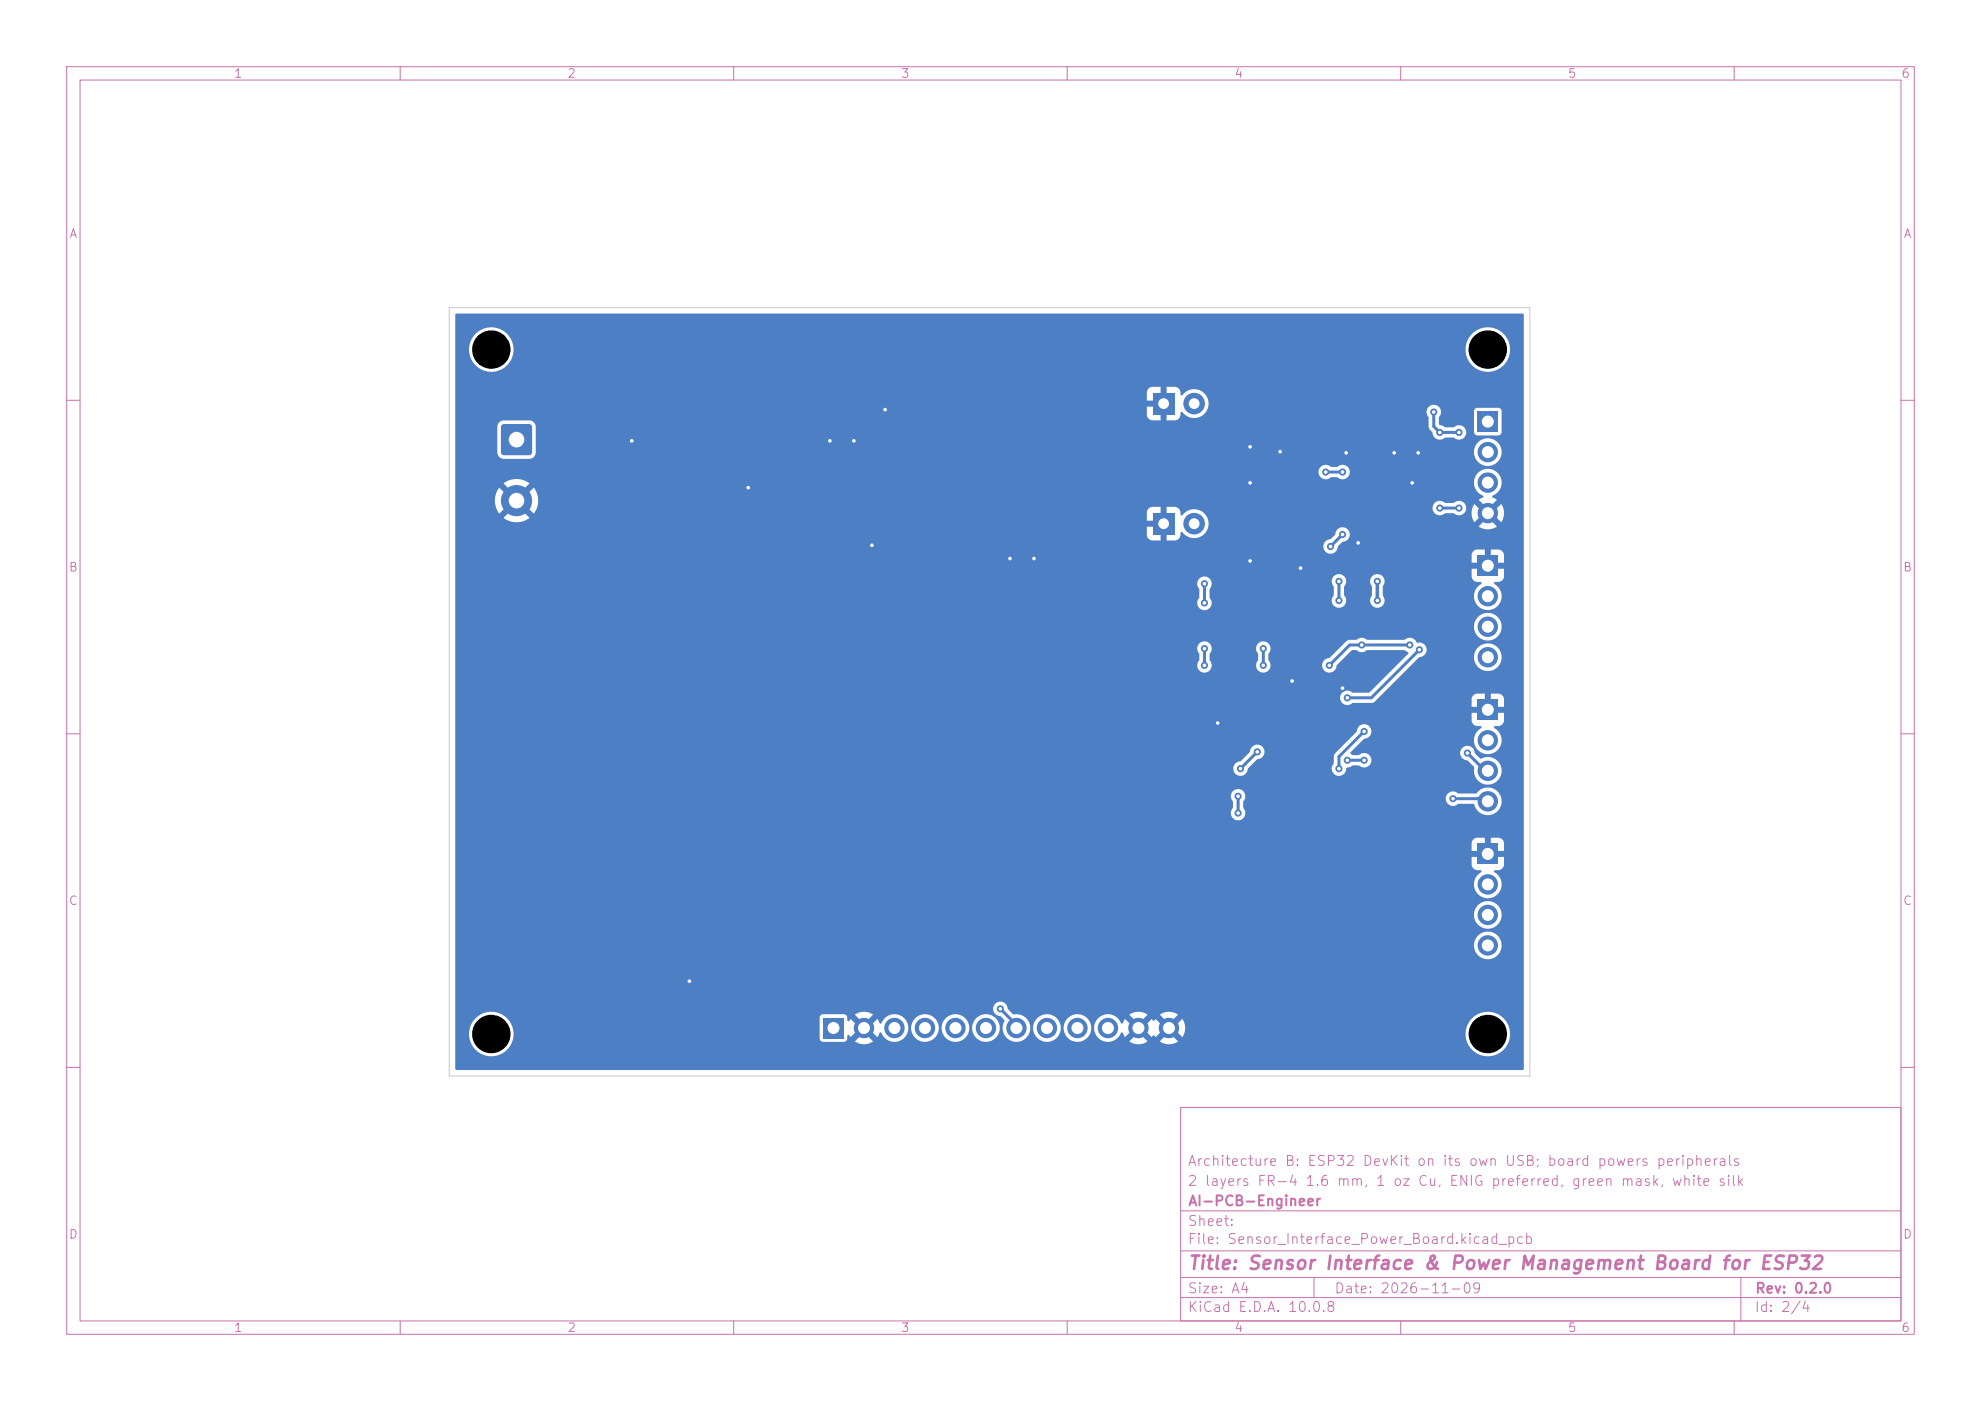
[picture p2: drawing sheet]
<svg xmlns="http://www.w3.org/2000/svg" width="297mm" height="210mm" viewBox="0 0 297 210" stroke-linecap="round" stroke-linejoin="round" font-family="sans-serif">
<defs><g id="words">
<text font-size="2" fill="#c872ab" x="178" y="190.8">Title: Sensor Interface &amp; Power Management Board for ESP32</text>
<g font-size="1.5" fill="#c872ab">
<text x="178" y="178.1">2 layers FR-4 1.6 mm, 1 oz Cu, ENIG preferred, green mask, white silk</text>
<text x="178" y="175.1">Architecture B: ESP32 DevKit on its own USB; board powers peripherals</text>
<text x="178" y="184.1">Sheet:</text>
<text x="178" y="181.1">AI-PCB-Engineer</text>
<text x="178" y="186.8">File: Sensor_Interface_Power_Board.kicad_pcb</text>
<text x="178" y="197">KiCad E.D.A. 10.0.8</text>
<text x="178" y="194.2">Size: A4</text>
<text x="200" y="194.2">Date: 2026-11-09</text>
<text x="263" y="197">Id: 2/4</text>
<text x="263" y="194.2">Rev: 0.2.0</text>
</g>
<g font-size="1.3" fill="#c872ab">
<text x="35" y="12">1</text>
<text x="85" y="12">2</text>
<text x="135" y="12">3</text>
<text x="185" y="12">4</text>
<text x="235" y="12">5</text>
<text x="285" y="12">6</text>
<text x="10.3" y="36">A</text>
<text x="285.3" y="36">A</text>
<text x="10.2" y="86">B</text>
<text x="285.2" y="86">B</text>
<text x="10.2" y="136">C</text>
<text x="285.2" y="136">C</text>
<text x="10.2" y="186">D</text>
<text x="285.2" y="186">D</text>
<text x="35" y="200">1</text>
<text x="85" y="200">2</text>
<text x="135" y="200">3</text>
<text x="185" y="200">4</text>
<text x="235" y="200">5</text>
<text x="285" y="200">6</text>
</g>
</g></defs>
<g fill="none" stroke="#c872ab" stroke-width=".15">
<path d="M10 10h277v190h-277zM12 12h273v186h-273zM60 10v2M110 10v2M160 10v2M210 10v2M260 10v2M10 60h2M285 60h2M10 110h2M285 110h2M10 160h2"/>
<path d="M177 166h108v32h-108zM285 160h2M60 198v2M110 198v2M160 198v2M177 194.5h108M177 191.5h108M177 187.5h108M177 181.5h108M197 191.5v3M210 198v2M260 198v2"/>
<path d="M261 191.5v6.5"/>
</g>
<g fill="#4d7fc4">
<path d="M123.4 152.6h3.1v3h-3.1z"/>
<path d="M221.5 83.3h3.1v3h-3.1z"/>
<path d="M221.5 61.7h3.1v3h-3.1z"/>
<path d="M75.2 63.7l.4-.1h3.7a.45 .45 0 0 1 .5 .4v3.8a.45 .45 0 0 1-.5 .4h-3.7a.45 .45 0 0 1-.5-.4v-3.8z"/>
<path d="M221.5 104.9h3.1v3h-3.1z"/>
<path d="M172.8 76.9h3.3v3.2h-3.3z"/>
<path d="M172.8 58.9h3.3v3.2h-3.3z"/>
<path d="M221.5 126.5h3.1v3h-3.1z"/>
<circle cx="129.5" cy="154.1" r="1.53"/>
<circle cx="134.1" cy="154.1" r="1.53"/>
<circle cx="138.7" cy="154.1" r="1.53"/>
<circle cx="143.2" cy="154.1" r="1.53"/>
<circle cx="147.8" cy="154.1" r="1.53"/>
<circle cx="152.4" cy="154.1" r="1.53"/>
<circle cx="157" cy="154.1" r="1.53"/>
<circle cx="161.5" cy="154.1" r="1.53"/>
<circle cx="166.1" cy="154.1" r="1.53"/>
<circle cx="170.7" cy="154.1" r="1.53"/>
<circle cx="175.3" cy="154.1" r="1.53"/>
<circle cx="223.1" cy="89.4" r="1.53"/>
<circle cx="223.1" cy="93.9" r="1.53"/>
<circle cx="223.1" cy="98.5" r="1.53"/>
<circle cx="223.1" cy="67.8" r="1.53"/>
<circle cx="223.1" cy="72.3" r="1.53"/>
<circle cx="223.1" cy="76.9" r="1.53"/>
<circle cx="77.4" cy="75" r="2.34"/>
<circle cx="223.1" cy="111" r="1.53"/>
<circle cx="223.1" cy="115.5" r="1.53"/>
<circle cx="223.1" cy="120.1" r="1.53"/>
<circle cx="179" cy="78.5" r="1.62"/>
<circle cx="179" cy="60.5" r="1.62"/>
<circle cx="223.1" cy="132.6" r="1.53"/>
<circle cx="223.1" cy="137.1" r="1.53"/>
<circle cx="223.1" cy="141.7" r="1.53"/>
<circle cx="211.4" cy="96.7" r=".54"/>
<circle cx="204.2" cy="96.7" r=".54"/>
<circle cx="199.3" cy="99.7" r=".54"/>
<circle cx="206.5" cy="90" r=".54"/>
<circle cx="206.5" cy="87.1" r=".54"/>
<circle cx="128" cy="66.1" r=".54"/>
<circle cx="124.4" cy="66.1" r=".54"/>
<circle cx="182.6" cy="108.4" r=".54"/>
<circle cx="201.8" cy="67.9" r=".54"/>
<circle cx="211.7" cy="72.4" r=".54"/>
<circle cx="209" cy="67.9" r=".54"/>
<circle cx="195" cy="85.2" r=".54"/>
<circle cx="187.4" cy="72.4" r=".54"/>
<circle cx="94.7" cy="66.1" r=".54"/>
<circle cx="103.4" cy="147.1" r=".54"/>
<circle cx="212.6" cy="67.9" r=".54"/>
<circle cx="132.7" cy="61.4" r=".54"/>
<circle cx="187.4" cy="67" r=".54"/>
<circle cx="112.2" cy="73.1" r=".54"/>
<circle cx="187.4" cy="84.1" r=".54"/>
<circle cx="155" cy="83.7" r=".54"/>
<circle cx="191.9" cy="67.7" r=".54"/>
<circle cx="203.6" cy="81.4" r=".54"/>
<circle cx="193.7" cy="102.1" r=".54"/>
<circle cx="130.7" cy="81.7" r=".54"/>
<circle cx="151.4" cy="83.7" r=".54"/>
<circle cx="201.3" cy="103.2" r=".54"/>
<circle cx="199.5" cy="81.9" r=".54"/>
<circle cx="201.3" cy="80.1" r=".54"/>
<circle cx="189.4" cy="97.2" r=".54"/>
<circle cx="200.7" cy="90" r=".54"/>
<circle cx="189.4" cy="99.7" r=".54"/>
<circle cx="200.7" cy="87.1" r=".54"/>
<circle cx="215.9" cy="64.8" r=".54"/>
<circle cx="215" cy="61.8" r=".54"/>
<circle cx="218.7" cy="64.8" r=".54"/>
<circle cx="180.6" cy="90.4" r=".54"/>
<circle cx="180.6" cy="99.7" r=".54"/>
<circle cx="180.6" cy="97.2" r=".54"/>
<circle cx="180.6" cy="87.5" r=".54"/>
<circle cx="204.5" cy="114" r=".54"/>
<circle cx="220" cy="112.9" r=".54"/>
<circle cx="202" cy="114" r=".54"/>
<circle cx="217.8" cy="119.7" r=".54"/>
<circle cx="212.8" cy="97.4" r=".54"/>
<circle cx="150" cy="151.2" r=".54"/>
<circle cx="188.5" cy="112.7" r=".54"/>
<circle cx="202" cy="104.6" r=".54"/>
<circle cx="186" cy="115.2" r=".54"/>
<circle cx="204.5" cy="109.6" r=".54"/>
<circle cx="200.7" cy="115.2" r=".54"/>
<circle cx="185.6" cy="119.4" r=".54"/>
<circle cx="185.6" cy="121.9" r=".54"/>
<circle cx="215.9" cy="76.2" r=".54"/>
<circle cx="218.7" cy="76.2" r=".54"/>
<circle cx="201.3" cy="70.8" r=".54"/>
<circle cx="198.8" cy="70.8" r=".54"/>
</g>
<g fill="none" stroke="#4d7fc4" stroke-width=".45">
<path d="M198.8 70.8h2.5M215 61.8v2.1l.9 .9h2.8M215.9 76.2h2.8M180.6 87.5v2.9M180.6 97.2v2.5M189.4 97.2v2.5M200.7 87.1v2.9M201.3 80.1l-1.8 1.8M211.4 96.7h-9l-3.1 3M212.8 97.4l-7.2 7.2h-3.6M185.6 119.4v2.5M188.5 112.7l-2.5 2.5"/>
<path d="M202 114h2.5M204.5 109.6l-3.8 3.8v1.8M217.8 119.7h3.8l1.5 .4M220 112.9l1.8 1.8 1.3 .8M150 151.2l1.6 1.6"/>
</g>
<path d="M206.5 87.1v2.9" fill="none" stroke="#4d7fc4" stroke-width=".54"/>
<path d="M68.3 47.1l160-.1 .2 .2v113l-.2 .2h-160v-5.6h2a3.3 3.3 0 0 0 4.6 3.3 3.3 3.3 0 0 0 1-5.6h47v3.2l.2 .4 .2 .1h3.3l.3-.3 .2-.7 .2-.1 .2 .4 1.2-1.2 .3 .5 .3 .2-1.1 1.1 .1 .1a2.42 2.42 0 0 0 2.6-.1l-1.1-1.1 .3-.2 .3-.5 1.1 1.2 .4-.7 .3 .1a2.08 2.08 0 0 0 2.4 1.2 2.08 2.08 0 0 0 1.6-2.2h.4v.4a2.08 2.08 0 0 0 2.2 1.9 2.08 2.08 0 0 0 1.9-2.3h.5v.4a2.08 2.08 0 0 0 2.2 1.9 2.08 2.08 0 0 0 1.9-2.3h.4v.4a2.07 2.07 0 0 0 3.2 1.6 2.07 2.07 0 0 0 0-3.6 2.07 2.07 0 0 0-3.2 1.6h-.4v-.3a2.08 2.08 0 0 0-2.2-1.6 2.08 2.08 0 0 0-1.9 1.9h-.5v-.3a2.08 2.08 0 0 0-2.2-1.6 2.08 2.08 0 0 0-1.9 1.9h-.4l-.1-.3a2.1 2.1 0 0 0-1.9-1.6 2.1 2.1 0 0 0-2.1 1.4h-.2l-.4-.7-1.1 1.2-.1-.4-.5-.3 1.1-1.1-.1-.1a2.42 2.42 0 0 0-2.6 .1l1.1 1.1-.5 .3-.1 .4-1.2-1.2-.2 .4-.2-.1-.1-.1a.75 .75 0 0 0-.2-.8l-.2-.1h-3.3l-.3 .3-.1 .2h-47l-.4-.3a3.3 3.3 0 0 0-5.2 2.6h-2v-3.7h80.6v.3a1.24 1.24 0 0 0 1.1 1l.6 .5v.2a2.07 2.07 0 0 0 1.3 3 2.07 2.07 0 0 0 2.6-2.2h.4v.4a2.08 2.08 0 0 0 2.2 1.9 2.08 2.08 0 0 0 1.9-2.3h.5v.4a2.08 2.08 0 0 0 2.2 1.9 2.08 2.08 0 0 0 1.9-2.3h.4v.4a2.1 2.1 0 0 0 1.9 1.9 2.1 2.1 0 0 0 2.2-1.4h.2l.4 .7 1.1-1.2 .3 .5 .3 .2-1.1 1.1 .1 .1a2.42 2.42 0 0 0 2.7-.1l-1.2-1.1 .3-.2 .3-.5 1.2 1.2 .3-.3 .2 .3 1.2-1.2 .3 .5 .3 .2-1.1 1.1a2.4 2.4 0 0 0 2.7 0l-1.1-1.1 .3-.2 .3-.5 1.2 1.2 .3-.7h42.1v.4a3.3 3.3 0 0 0 5.1 2.7 3.3 3.3 0 0 0 0-5.8 3.3 3.3 0 0 0-5.1 2.7h-42.1l.1-.5a2.39 2.39 0 0 0-.4-1.6l-1.2 1.2-.1-.4-.5-.3 1.1-1.1-.1-.1a2.42 2.42 0 0 0-2.6 .1l1.1 1.1-.3 .2-.3 .5-1.2-1.2-.3 .3-.2-.3-1.2 1.2-.1-.4-.5-.3 1.2-1.1a2.4 2.4 0 0 0-2.8 0l1.1 1.1-.3 .2-.3 .5-1.1-1.2-.4 .7-.3-.1a2.08 2.08 0 0 0-2.2-1.3 2.08 2.08 0 0 0-1.8 1.9h-.4v-.3a2.08 2.08 0 0 0-2.2-1.6 2.08 2.08 0 0 0-1.9 1.9h-.5v-.3a2.08 2.08 0 0 0-2.2-1.6 2.08 2.08 0 0 0-1.9 1.9h-.4l-.1-.3a2.24 2.24 0 0 0-2.5-1.6l-.8-.8a1.09 1.09 0 0 0-1.1-1.1 1.09 1.09 0 0 0-1.1 1h-80.6v-9.5h152.7v.3a2.08 2.08 0 0 0 3.1 1.6 2.08 2.08 0 0 0 0-3.6 2.08 2.08 0 0 0-3.1 1.7h-152.7v-4.6h152.7v.3a2.08 2.08 0 0 0 3.1 1.6 2.08 2.08 0 0 0 0-3.5 2.08 2.08 0 0 0-3.1 1.6h-152.7v-7.4h152.3v.1a1.21 1.21 0 0 0 1.5 .8v.2a2.09 2.09 0 0 0-.7 3.1 2.09 2.09 0 0 0 3.3 .1 2.09 2.09 0 0 0-.7-3.2v-.2a1.27 1.27 0 0 0 1.5-.8v-1.2h-1.7l.2-.4-.2-.5h1.7v-1.2l-.1-.4-.4-.3-.3-.1h-1.2v1.6l-.3-.1-.6 .1v-1.6h-1.3l-.4 .2-.3 .5v1.3h1.7l-.1 .3 .1 .6h-1.7v1.1h-152.3v-10.4h116.2l.1 .6 .3 .4-.1 .9a1.1 1.1 0 0 0 .1 1.6 1.1 1.1 0 0 0 1.6-.1 1.1 1.1 0 0 0-.1-1.6v-.8l.3-.6h30.1v.3a1.14 1.14 0 0 0 1.9 .6h2.3a2.09 2.09 0 0 0 2.9 1.5 2.09 2.09 0 0 0 .7-3.2 2.09 2.09 0 0 0-3.3 .1l-2.6 .1a1.14 1.14 0 0 0-1.9 .6h-30.1v-.1a1.09 1.09 0 0 0-.9-1.2 1.09 1.09 0 0 0-1.3 .9h-116.2v-4.1h116.6v.3a1.11 1.11 0 0 0 1.2 .9 1.11 1.11 0 0 0 1-1.1l.1-.1h12.5a1.1 1.1 0 0 0 1 1.2 1.1 1.1 0 0 0 1.2-1.2l.9-.4h.9a1.12 1.12 0 0 0 1.6 .1 1.12 1.12 0 0 0 0-1.6 1.12 1.12 0 0 0-1.6 0h-.9l-.3-.2v-.2v-.1h16.4a1.17 1.17 0 0 0 1.1 1.3l1 1a2.09 2.09 0 0 0 2.1 2.6 2.09 2.09 0 0 0 2-2.7 2.09 2.09 0 0 0-3.1-1.2l-.9-.8a1.11 1.11 0 0 0-1-1.1 1.11 1.11 0 0 0-1.2 .9h-16.4l2-1.9a1.12 1.12 0 0 0 1.1-1.1 1.12 1.12 0 0 0-1.1-1.2 1.12 1.12 0 0 0-1.1 1.2l-3.3 3.2-.1 .4v1.1l-.3 .7h-12.5l1.2-1.3a1.12 1.12 0 0 0 1.2-1.1 1.12 1.12 0 0 0-1.1-1.1 1.12 1.12 0 0 0-1.1 1.2l-1.4 1.3h-.2a1.09 1.09 0 0 0-.9 1h-116.6v-7.1h152.3v.1a1.21 1.21 0 0 0 1.5 .8v.2a2.09 2.09 0 0 0-.7 3.1 2.09 2.09 0 0 0 3.3 .1 2.09 2.09 0 0 0-.7-3.2v-.2a1.27 1.27 0 0 0 1.5-.8v-1.2h-1.7l.2-.4-.2-.5h1.7v-1.2l-.1-.4-.4-.3-.3-.1h-1.2v1.6l-.3-.1-.6 .1v-1.6h-1.3l-.4 .2-.3 .5v1.3h1.7l-.1 .3 .1 .6h-1.7v1.1h-152.3v-10.9h111.2l.1 .5 .2 .4v1a1.1 1.1 0 0 0 .1 1.6 1.1 1.1 0 0 0 1.5-.1 1.1 1.1 0 0 0-.1-1.6v-.8l.3-.5 .1-.5h6.6l.1 .5 .2 .4v1a1.09 1.09 0 0 0 .5 1.8 1.09 1.09 0 0 0 1.4-1.2h7.7v.3a1.11 1.11 0 0 0 1.2 .9 1.11 1.11 0 0 0 1-1.1l2.2-2.2 .7-.1a1.24 1.24 0 0 0 1.7 0h5.5l.7 .5-5.9 5.9h-2.6a1.1 1.1 0 0 0-1.5 .1 1.1 1.1 0 0 0 .1 1.6 1.1 1.1 0 0 0 1.5-.1h2.9l.4-.2 6.7-6.7 .5-.1h7.7v.3a2.08 2.08 0 0 0 3.1 1.6 2.08 2.08 0 0 0 0-3.6 2.08 2.08 0 0 0-3.1 1.7h-7.7l.2-.1a1.11 1.11 0 0 0 .3-1.4 1.11 1.11 0 0 0-1.3-.6 1.2 1.2 0 0 0-2-.4h-5.6a1.17 1.17 0 0 0-1.6 0h-1l-.4 .2-2.6 2.5a1.24 1.24 0 0 0-1.1 1h-7.7l-.3-.7v-.9a1.09 1.09 0 0 0-.3-1.8 1.09 1.09 0 0 0-1.6 .9h-6.6l-.1-.3a1.09 1.09 0 0 0-1.2-.7 1.09 1.09 0 0 0-.9 1h-111.2v-3.3h152.7v.3a2.08 2.08 0 0 0 3.1 1.6 2.08 2.08 0 0 0 0-3.5 2.08 2.08 0 0 0-3.1 1.6h-152.7v-6.4h111.2l.1 .5 .2 .4v1.2a1.12 1.12 0 0 0 0 1.6 1.12 1.12 0 0 0 1.6 0 1.12 1.12 0 0 0-.1-1.6v-1.2l.1-.1a1.07 1.07 0 0 0 .1-1.2h18.2v.6l.3 .3v1.3a1.12 1.12 0 0 0-.1 1.6 1.12 1.12 0 0 0 1.6 0 1.12 1.12 0 0 0 0-1.6v-1.2l.2-.4 .1-.6h3.6l.1 .6 .2 .3v1.3a1.11 1.11 0 0 0 0 1.6 1.11 1.11 0 0 0 1.6 0 1.11 1.11 0 0 0 0-1.6v-1.4a1.09 1.09 0 0 0-.4-1.7 1.09 1.09 0 0 0-1.5 .9h-3.6l-.1-.3a1.09 1.09 0 0 0-1.1-.6 1.09 1.09 0 0 0-.9 .9h-18.2l-.1-.2a1.09 1.09 0 0 0-1.1-.4 1.09 1.09 0 0 0-.8 1h-111.2v-4.2h152.3v1.2h1.7l-.1 .3 .1 .6h-1.7v1.1a.89 .89 0 0 0 .8 .8l.7 .1v.2a2.09 2.09 0 0 0-.7 3.1 2.09 2.09 0 0 0 3.3 .1 2.09 2.09 0 0 0-.7-3.2v-.2a1.27 1.27 0 0 0 1.5-.8v-1.2h-1.7l.2-.4-.2-.5h1.7v-1.3a.9 .9 0 0 0-.8-.7h-1.2v1.6l-.3-.1-.6 .1v-1.6h-1.2l-.3 .1-.4 .3-.1 .4h-152.3v-1.4h130.1v.3a1.11 1.11 0 0 0 1.2 .9 1.11 1.11 0 0 0 1-1.1l.7-.7a1.1 1.1 0 0 0 1-1.2 1.1 1.1 0 0 0-1.1-1 1.1 1.1 0 0 0-1.1 1.2l-.6 .6h-.2a1.09 1.09 0 0 0-.9 1h-130.1v-1.6h103.6l.1 .1a.9 .9 0 0 0 .8 .7h1.2v-1.8l.4 .1 .5-.1v1.8h1.4a1.04 1.04 0 0 0 .7-1.2l.2-.1a2.18 2.18 0 0 0 3.3 .4 2.18 2.18 0 0 0 0-3.2 2.18 2.18 0 0 0-3.3 .4l-.2-.1a1.03 1.03 0 0 0-.7-1.2h38.5v.3a1.14 1.14 0 0 0 1.9 .6l1.3 .1a1.07 1.07 0 0 0 1.7-.3h.9l.1 .8 .4 .8 1.1-1.2 .3 .5 .3 .2-1.1 1.1 .1 .1a2.41 2.41 0 0 0 2.6-.1l-1.1-1.1 .3-.2 .3-.5 1.2 1.2v-.1a2.42 2.42 0 0 0 0-2.7l-1.2 1.2-.3-.5-.3-.2 1.1-1.1-.7-.4 .1-.2a2.08 2.08 0 0 0 .8-3.3 2.08 2.08 0 0 0-3.3 .2 2.08 2.08 0 0 0 1.1 3.1v.2l-.7 .4 1.1 1.1-.3 .2-.3 .5-1.1-1.2-.3 .5-.2 .7h-.9a1.11 1.11 0 0 0-.3-1.4 1.11 1.11 0 0 0-1.5 .1h-1.3a1.08 1.08 0 0 0-1.8 .6h-39.9v1.8l-.3-.1-.6 .1v-1.8h-1.2l-.4 .1-.4 .3-.1 .4v1.3h1.9l-.1 .3 .1 .6h-1.9v1.2h-103.6v-5.4h5.9l.2 1.3 .5 .9 1.5-1.5 .1 .3 .5 .3-1.5 1.5a3.2 3.2 0 0 0 3.9 0l-1.5-1.5 .4-.3 .2-.3 1.5 1.5 .1-.2a3.2 3.2 0 0 0-.1-3.7l-1.5 1.5-.2-.3-.4-.3 1.5-1.5-.2-.2a3.2 3.2 0 0 0-3.7 .2l1.5 1.5-.5 .3-.1 .3-1.5-1.5-.5 .9-.2 .8h-5.9v-4.2h129.4a1.13 1.13 0 0 0 .6 1.1 1.13 1.13 0 0 0 1.3-.2l.9 .1a1.1 1.1 0 0 0 1.6-.2 1.1 1.1 0 0 0-.1-1.5 1.1 1.1 0 0 0-1.6 .1h-.9a1.08 1.08 0 0 0-1.8 .6h-129.4v-6.7h6.3v4a.97 .97 0 0 0 .9 .9h4.1a1.01 1.01 0 0 0 .7-1.2h140.7v.3a2.07 2.07 0 0 0 3.1 1.6 2.07 2.07 0 0 0 0-3.5 2.07 2.07 0 0 0-3.1 1.6h-140.7v-3.7a.97 .97 0 0 0-.9-.9h-4.1a.99 .99 0 0 0-.7 .9h-6.3v-1.7h103.6l.1 .1a.9 .9 0 0 0 .8 .7h1.2v-1.8l.4 .1 .5-.1v1.8h1.4a1.04 1.04 0 0 0 .7-1.2l.2-.1a2.2 2.2 0 0 0 3.7-.1h33l.1 .6 .2 .4v1.6l.6 .7a1.13 1.13 0 0 0 .7 .9 1.13 1.13 0 0 0 1.2-.2h1.3a1.1 1.1 0 0 0 1.6-.1 1.1 1.1 0 0 0-.1-1.5 1.1 1.1 0 0 0-1.6 .1h-1.2l-.9-.4-.1-1.1 .3-.4v-.6h5v3.2l.2 .4 .2 .1h3.3l.3-.3 .1-.2v-3.3l-.2-.3-.2-.1h-3.3l-.3 .3-.1 .2h-5v-.3a1.09 1.09 0 0 0-1.2-.6 1.09 1.09 0 0 0-.9 .9h-33l.1-.3a2.18 2.18 0 0 0-1-2.7 2.18 2.18 0 0 0-2.8 .7l-.2-.1a1.02 1.02 0 0 0-.8-1.2h-1.3v1.8l-.3-.1-.6 .1v-1.8h-1.4a.9 .9 0 0 0-.7 .8v1.3h1.9l-.1 .3 .1 .6h-1.9v1.2h-103.6v-10h2a3.3 3.3 0 0 0 3.4 3.5 3.3 3.3 0 0 0 3.3-3.5h142.7v.4a3.3 3.3 0 0 0 5.1 2.7 3.3 3.3 0 0 0 0-5.8 3.3 3.3 0 0 0-5.1 2.7h-142.7l-.1-.5a3.3 3.3 0 0 0-3.5-2.6 3.3 3.3 0 0 0-3.1 3.1h-2z" fill="#4d7fc4"/>
<path d="M67.4 46.1h162v115.2h-162z" fill="none" stroke="#d0d2cd" stroke-width=".18"/>
<g fill="#fff">
<circle cx="211.4" cy="96.7" r=".27"/>
<circle cx="204.2" cy="96.7" r=".27"/>
<circle cx="199.3" cy="99.7" r=".27"/>
<circle cx="206.5" cy="90" r=".27"/>
<circle cx="206.5" cy="87.1" r=".27"/>
<circle cx="128" cy="66.1" r=".27"/>
<circle cx="124.4" cy="66.1" r=".27"/>
<circle cx="182.6" cy="108.4" r=".27"/>
<circle cx="201.8" cy="67.9" r=".27"/>
<circle cx="211.7" cy="72.4" r=".27"/>
<circle cx="209" cy="67.9" r=".27"/>
<circle cx="195" cy="85.2" r=".27"/>
<circle cx="187.4" cy="72.4" r=".27"/>
<circle cx="94.7" cy="66.1" r=".27"/>
<circle cx="103.4" cy="147.1" r=".27"/>
<circle cx="212.6" cy="67.9" r=".27"/>
<circle cx="132.7" cy="61.4" r=".27"/>
<circle cx="187.4" cy="67" r=".27"/>
<circle cx="112.2" cy="73.1" r=".27"/>
<circle cx="187.4" cy="84.1" r=".27"/>
<circle cx="155" cy="83.7" r=".27"/>
<circle cx="191.9" cy="67.7" r=".27"/>
<circle cx="203.6" cy="81.4" r=".27"/>
<circle cx="193.7" cy="102.1" r=".27"/>
<circle cx="130.7" cy="81.7" r=".27"/>
<circle cx="151.4" cy="83.7" r=".27"/>
<circle cx="201.3" cy="103.2" r=".27"/>
<circle cx="199.5" cy="81.9" r=".27"/>
<circle cx="201.3" cy="80.1" r=".27"/>
<circle cx="189.4" cy="97.2" r=".27"/>
<circle cx="200.7" cy="90" r=".27"/>
<circle cx="189.4" cy="99.7" r=".27"/>
<circle cx="200.7" cy="87.1" r=".27"/>
<circle cx="215.9" cy="64.8" r=".27"/>
<circle cx="215" cy="61.8" r=".27"/>
<circle cx="218.7" cy="64.8" r=".27"/>
<circle cx="180.6" cy="90.4" r=".27"/>
<circle cx="180.6" cy="99.7" r=".27"/>
<circle cx="180.6" cy="97.2" r=".27"/>
<circle cx="180.6" cy="87.5" r=".27"/>
<circle cx="204.5" cy="114" r=".27"/>
<circle cx="220" cy="112.9" r=".27"/>
<circle cx="202" cy="114" r=".27"/>
<circle cx="217.8" cy="119.7" r=".27"/>
<circle cx="212.8" cy="97.4" r=".27"/>
<circle cx="150" cy="151.2" r=".27"/>
<circle cx="188.5" cy="112.7" r=".27"/>
<circle cx="202" cy="104.6" r=".27"/>
<circle cx="186" cy="115.2" r=".27"/>
<circle cx="204.5" cy="109.6" r=".27"/>
<circle cx="200.7" cy="115.2" r=".27"/>
<circle cx="185.6" cy="119.4" r=".27"/>
<circle cx="185.6" cy="121.9" r=".27"/>
<circle cx="215.9" cy="76.2" r=".27"/>
<circle cx="218.7" cy="76.2" r=".27"/>
<circle cx="201.3" cy="70.8" r=".27"/>
<circle cx="198.8" cy="70.8" r=".27"/>
<circle cx="125" cy="154.1" r=".9"/>
<circle cx="129.5" cy="154.1" r=".9"/>
<circle cx="134.1" cy="154.1" r=".9"/>
<circle cx="138.7" cy="154.1" r=".9"/>
<circle cx="143.2" cy="154.1" r=".9"/>
<circle cx="147.8" cy="154.1" r=".9"/>
<circle cx="152.4" cy="154.1" r=".9"/>
<circle cx="157" cy="154.1" r=".9"/>
<circle cx="161.5" cy="154.1" r=".9"/>
<circle cx="166.1" cy="154.1" r=".9"/>
<circle cx="170.7" cy="154.1" r=".9"/>
<circle cx="175.3" cy="154.1" r=".9"/>
<circle cx="223.1" cy="84.8" r=".9"/>
<circle cx="223.1" cy="89.4" r=".9"/>
<circle cx="223.1" cy="93.9" r=".9"/>
<circle cx="223.1" cy="98.5" r=".9"/>
<circle cx="223.1" cy="63.2" r=".9"/>
<circle cx="223.1" cy="67.8" r=".9"/>
<circle cx="223.1" cy="72.3" r=".9"/>
<circle cx="223.1" cy="76.9" r=".9"/>
</g>
<circle cx="223.1" cy="155" r="2.88" fill="#000"/>
<g fill="#fff">
<circle cx="77.4" cy="65.9" r="1.17"/>
<circle cx="77.4" cy="75" r="1.17"/>
<circle cx="223.1" cy="106.4" r=".9"/>
<circle cx="223.1" cy="111" r=".9"/>
<circle cx="223.1" cy="115.5" r=".9"/>
<circle cx="223.1" cy="120.1" r=".9"/>
</g>
<circle cx="223.1" cy="52.4" r="2.88" fill="#000"/>
<g fill="#fff">
<circle cx="174.5" cy="78.5" r=".81"/>
<circle cx="179" cy="78.5" r=".81"/>
<circle cx="174.5" cy="60.5" r=".81"/>
<circle cx="179" cy="60.5" r=".81"/>
</g>
<circle cx="73.7" cy="155" r="2.88" fill="#000"/>
<g fill="#fff">
<circle cx="223.1" cy="128" r=".9"/>
<circle cx="223.1" cy="132.6" r=".9"/>
<circle cx="223.1" cy="137.1" r=".9"/>
<circle cx="223.1" cy="141.7" r=".9"/>
</g>
<circle cx="73.7" cy="52.4" r="2.88" fill="#000"/>
<use href="#words"/>
</svg>
